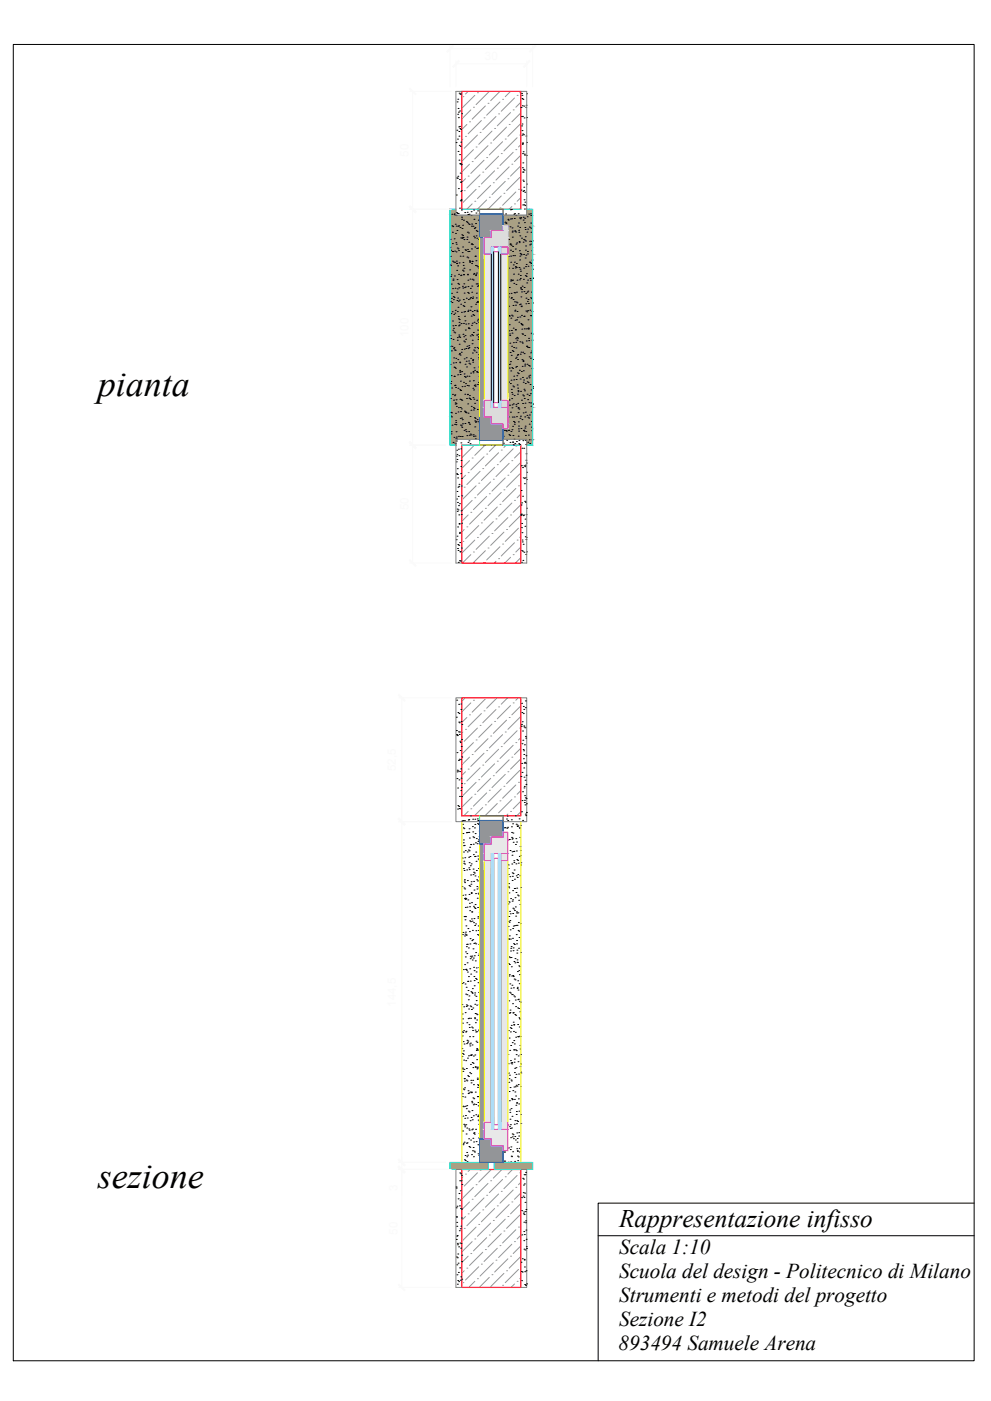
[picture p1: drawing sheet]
<svg xmlns="http://www.w3.org/2000/svg" width="420mm" height="594mm" viewBox="0 0 420 594" stroke-linecap="round" stroke-linejoin="round" font-family="sans-serif">
<defs><g id="words">
<g font-size="15.2">
<text x="41.5" y="167.9">pianta</text>
<text x="41.5" y="503.7">sezione</text>
</g>
<text font-size="10.7" x="262.5" y="520.5">Rappresentazione infisso</text>
<g font-size="9">
<text x="262.5" y="531.7">Scala 1:10</text>
<text x="262.5" y="541.9">Scuola del design - Politecnico di Milano</text>
<text x="262.5" y="552.2">Strumenti e metodi del progetto</text>
<text x="262.5" y="562.3">Sezione I2</text>
<text x="262.3" y="572.6">893494 Samuele Arena</text>
</g>
<text font-size="4.9" fill="#fafafa" x="205.6" y="18.9">35</text>
</g></defs>
<!-- layer: telaio mobile -->
<g fill="none" stroke="#939598" stroke-width=".42">
<path d="M198.5 38.7l-1.1 1.2M202.4 39.3h.1M207.5 38.7l-5.6 5.7M212 38.7l-4 4M216.5 38.7l-2.3 2.3M220.8 38.9l-.4 .4M196.2 41h.1M196.2 59l-.4 .4M197.4 57.8h.1M197.9 52.8l-2.1 2.1M199.1 51.7h.1M199.6 46.6l-3.8 3.8"/>
<path d="M200.7 45.5h.1M201.3 40.4l-5.5 5.5M202.4 57.3l-5.6 5.6M203.5 56.1h.1M204.1 51.1l-5.6 5.6M205.2 50h.1M205.8 44.9l-5.6 5.6M206.9 43.8h.1M208.6 55.6l-5.6 5.6M209.7 54.5h.1M210.3 49.4l-5.6 5.6M211.4 48.3h.1"/>
<path d="M212 43.2l-5.7 5.6M213.1 42.1h.1M214.2 59h.1M214.8 53.9l-5.6 5.6M215.9 52.8h.1M216.5 47.7l-5.7 5.7M217.6 46.6h.1M218.1 41.6l-5.6 5.6M219.3 40.4h.1M219.3 58.4l-5.7 5.6M220.4 57.3h.1M220.8 43.4l-2.1 2.1"/>
<path d="M220.8 47.9l-3.8 3.8M220.8 52.4l-5.5 5.4M197.4 75.8l-1.6 1.6M198.5 74.7h.1M199.1 69.6l-3.3 3.3M200.2 68.5h.1M200.7 63.5l-4.9 4.9M201.9 62.3h.1M203 79.2h.1M203.5 74.1l-5.6 5.6M204.7 73h.1M205.2 67.9l-5.6 5.6"/>
<path d="M206.3 66.8h.1M206.9 61.8l-5.6 5.6M208 60.6h.1M208 78.6l-5.6 5.6M209.2 77.5h.1M209.7 72.4l-5.6 5.6M210.8 71.3h.1M211.4 66.2l-5.6 5.7M212.5 65.1h.1M213.1 60.1l-5.6 5.6M214.2 76.9l-5.6 5.6M215.3 75.8h.1"/>
<path d="M215.9 70.8l-5.6 5.6M217 69.6h.1M217.6 64.6l-5.6 5.6M218.7 63.5h.1M220.4 75.2l-5.6 5.6M220.8 61.3l-1 1M220.8 65.8l-2.7 2.7M220.8 70.3l-4.3 4.4M196.8 80.8h.1M200.2 86.5l-2.3 2.2M201.3 85.3h.1M201.9 80.3l-5.7 5.6"/>
<path d="M206.3 84.8l-3.9 3.9M207.5 83.6h.1M212 88.2h.1M212.5 83.1l-5.6 5.6M213.6 82h.1M217 87.6l-1.2 1.1M218.1 86.5h.1M218.7 81.4l-5.6 5.6M219.8 80.3h.1M220.8 83.8l-1.5 1.5M220.8 88.3l-.5 .4M199.1 195.3l-3.3 3.3"/>
<path d="M200.2 194.2h.1M200.7 189.2l-4.9 4.9M203.5 199.8l-5.6 5.7M204.7 198.7h.1M205.2 193.7l-5.6 5.6M205.6 188.8l-4.3 4.3M206.3 192.5h.1M209.7 198.2l-5.6 5.6M210.1 188.8l-2.6 2.6M210.8 197h.1M211.4 192l-5.6 5.6M212.5 190.9h.1"/>
<path d="M214.6 188.8l-1 .9M215.9 196.5l-5.6 5.6M217 195.3h.1M217.6 190.3l-5.6 5.6M218.7 189.2h.1M220.8 191.6l-2.7 2.6M220.8 196l-4.3 4.4M196.8 206.6h.1M197.4 201.5l-1.6 1.6M198.5 200.4h.1M198.5 218.4l-2.7 2.6M199.6 217.2h.1"/>
<path d="M200.2 212.2l-4.4 4.3M201.3 211.1h.1M201.9 206l-5.7 5.6M203 204.9h.1M204.7 216.7l-5.6 5.6M205.8 215.6h.1M206.3 210.5l-5.6 5.6M207.5 209.4h.1M208 204.3l-5.6 5.6M209.2 203.2h.1M210.8 215l-5.6 5.6M212 213.9h.1"/>
<path d="M212.5 208.8l-5.6 5.6M213.6 207.7h.1M214.2 202.6l-5.6 5.7M215.3 201.5h.1M215.3 219.5l-5.6 5.6M216.5 218.4h.1M217 213.3l-5.6 5.6M218.1 212.2h.1M218.7 207.1l-5.6 5.6M219.8 206h.1M220.4 201l-5.6 5.6M220.8 209.5l-1.5 1.6"/>
<path d="M220.8 214l-3.2 3.2M220.8 218.5l-4.9 4.9M196.2 229.6h.1M196.8 224.5l-1 1M197.9 223.4h.1M199.6 235.2l-3.5 3.6M200.7 234.1h.1M201.3 229l-5.5 5.5M202.4 227.9h.1M203 222.9l-5.6 5.6M204.1 221.7h.1M205.2 238.6h.1"/>
<path d="M205.8 233.5l-5.3 5.3M206.9 232.4h.1M207.5 227.3l-5.6 5.7M208.6 226.2h.1M209.2 221.2l-5.7 5.6M210.3 220h.1M210.3 238l-.8 .8M211.4 236.9h.1M212 231.8l-5.7 5.6M213.1 230.7h.1M213.6 225.7l-5.6 5.6M214.8 224.5h.1"/>
<path d="M216.5 236.3l-2.5 2.5M217.6 235.2h.1M218.1 230.1l-5.6 5.7M219.3 229h.1M219.8 224l-5.6 5.6M220.8 227.5l-.4 .4M220.8 232l-2.1 2.1M220.8 236.4l-2.3 2.4M197.3 295.9l-1.5 1.5M199.6 298.1l-3.8 3.8M200.7 296.9h.1M205.8 296.4l-5.6 5.6"/>
<path d="M210.7 295.9l-4.4 4.4M211.4 299.8h.1M215.2 295.9l-2.7 2.7M216.5 299.2l-5.7 5.6M217.6 298.1h.1M219.7 295.9l-1 1M220.8 299.3l-3.8 3.8M196.2 310.4l-.4 .4M197.4 309.3h.1M197.9 304.2l-2.1 2.2M199.1 303.1h.1M200.2 319.9h.1"/>
<path d="M200.7 314.9l-4.9 4.9M201.9 313.8h.1M202.4 308.7l-5.6 5.6M203.5 307.6h.1M204.1 302.5l-5.6 5.7M205.2 301.4h.1M205.2 319.4l-5.6 5.6M206.3 318.3h.1M206.9 313.2l-5.6 5.6M208 312.1h.1M208.6 307l-5.6 5.6M209.7 305.9h.1"/>
<path d="M210.3 300.9l-5.6 5.6M211.4 317.7l-5.6 5.6M212.5 316.6h.1M213.1 311.5l-5.6 5.7M214.2 310.4h.1M214.8 305.4l-5.6 5.6M215.9 304.2h.1M217.6 316l-5.6 5.6M218.7 314.9h.1M219.3 309.9l-5.7 5.6M220.4 308.7h.1M220.8 303.8l-5.5 5.5"/>
<path d="M220.8 312.8l-1 1M220.8 317.3l-2.7 2.6M196.8 332.3h.1M197.4 327.3l-1.6 1.5M198.5 326.1h.1M199.1 321.1l-3.3 3.2M200.2 337.9l-4.4 4.4M201.3 336.8h.1M201.9 331.7l-5.7 5.6M203 330.6h.1M203.5 325.6l-5.6 5.6M204.7 324.4h.1"/>
<path d="M206.3 336.2l-5.6 5.6M207.5 335.1h.1M208 330l-5.6 5.7M209.2 328.9h.1M209.7 323.9l-5.6 5.6M210.8 322.8h.1M212 339.6h.1M212.5 334.6l-5.6 5.6M213.6 333.4h.1M214.2 328.4l-5.6 5.6M215.3 327.3h.1M215.9 322.2l-5.6 5.6"/>
<path d="M217 321.1h.1M217 339l-5.6 5.6M218.1 337.9h.1M218.7 332.9l-5.6 5.6M219.8 331.7h.1M220.4 326.7l-5.6 5.6M220.8 321.8l-4.3 4.3M220.8 335.2l-1.5 1.6M220.8 339.7l-3.2 3.3M198.5 344.1l-1.8 1.8M199.6 343h.1M204.7 342.4l-3.5 3.5"/>
<path d="M205.8 341.3h.1M210.3 345.8h.1M210.8 340.7l-5.2 5.2M215.3 345.2l-.7 .7M216.5 344.1h.1M220.8 344.2l-1.7 1.7M196.2 499l-.4 .4M197.4 497.9h.1M199.3 495.9l-.8 .9M202.4 497.3l-5.6 5.6M203.5 496.2h.1M208.3 495.9l-5.3 5.3"/>
<path d="M212.8 495.9l-3.6 3.7M214.2 499h.1M217.3 495.9l-2 2M219.3 498.4l-5.7 5.7M220.4 497.3h.1M197.4 515.8l-1.6 1.6M198.5 514.7h.1M199.1 509.7l-3.3 3.2M200.2 508.5h.1M200.7 503.5l-4.9 4.9M201.9 502.4h.1M203 519.2h.1"/>
<path d="M203.5 514.2l-5.6 5.6M204.7 513h.1M205.2 508l-5.6 5.6M206.3 506.8h.1M206.9 501.8l-5.6 5.6M208 500.7h.1M208 518.6l-5.6 5.6M209.2 517.5h.1M209.7 512.5l-5.6 5.6M210.8 511.3h.1M211.4 506.3l-5.6 5.6M212.5 505.2h.1"/>
<path d="M213.1 500.1l-5.6 5.6M214.2 517l-5.6 5.6M215.3 515.8h.1M215.9 510.8l-5.6 5.6M217 509.7h.1M217.6 504.6l-5.6 5.6M218.7 503.5h.1M220.4 515.3l-5.6 5.6M220.8 501.4l-1 1M220.8 505.9l-2.7 2.6M220.8 510.4l-4.3 4.3M196.8 520.9h.1"/>
<path d="M196.8 538.9l-1 .9M197.9 537.7h.1M198.5 532.7l-2.7 2.7M199.6 531.6h.1M200.2 526.5l-4.4 4.4M201.3 525.4h.1M201.9 520.3l-5.7 5.6M203 537.2l-5.6 5.6M204.1 536h.1M204.7 531l-5.6 5.6M205.8 529.9h.1M206.3 524.8l-5.6 5.6"/>
<path d="M207.5 523.7h.1M209.2 535.5l-5.7 5.6M210.3 534.4h.1M210.8 529.3l-5.6 5.6M212 528.2h.1M212.5 523.1l-5.6 5.6M213.6 522h.1M213.6 540l-5.6 5.6M214.8 538.9h.1M215.3 533.8l-5.6 5.6M216.5 532.7h.1M217 527.6l-5.6 5.6"/>
<path d="M218.1 526.5h.1M218.7 521.5l-5.6 5.6M219.8 520.3h.1M219.8 538.3l-5.6 5.6M220.8 523.8l-1.5 1.6M220.8 528.3l-3.2 3.3M220.8 532.8l-4.9 4.9M196.2 543.9h.1M201.3 543.3l-2.6 2.6M202.4 542.2h.1M207.5 541.6l-4.3 4.3M208.6 540.5h.1"/>
<path d="M213.1 545h.1M218.1 544.5l-1.4 1.4M219.3 543.3h.1M220.8 541.8l-.4 .4"/>
</g>
<!-- layer: muro -->
<path d="M195.8 38.7h25v50h-25zM195.8 188.8h25v50h-25zM195.8 295.9h25v50h-25zM195.8 495.9h25v50h-25z" fill="none" stroke="#f00" stroke-width=".51"/>
<!-- layer: telaio mobile -->
<g fill="none" stroke="#000" stroke-width=".42">
<path d="M194.7 39.5h.1M195 39.8h.1M195.1 39.9h.1M221.2 39.6h.1M223.2 39.8h.1M193.7 55.2h.1M193.8 43.2h.1M194 59h.1M194 48.4h.1M194.1 42.1h.1M194.2 46h.1M194.3 49.9h.1"/>
<path d="M194.4 47.6h.1M194.5 53.8h.1M194.5 55.8h.1M194.6 57.7h.1M194.8 47.1h.1M194.8 53.6h.1M194.9 54.5h.1M195.3 54.9h.1M195.7 48.2h.1M220.9 45.6h.1M221 49.5h.1M221.2 53.4h.1"/>
<path d="M221.3 40.4h.1M221.3 57.3h.1M221.3 41.8h.1M221.3 52.6h.1M221.3 55.4h.1M221.4 44.8h.1M221.5 49.4h.1M221.6 56.8h.1M221.7 42.1h.1M222 57.1h.1M222.1 45h.1M222.2 50h.1"/>
<path d="M222.9 45.5h.1M223 57.7h.1M223 44.6h.1M223.3 49.9h.1M193.4 60.5h.1M193.6 75.5h.1M193.9 75.6h.1M194.1 74.8h.1M194.2 64.2h.1M194.3 80h.1M194.6 67.9h.1M194.7 61.7h.1"/>
<path d="M194.8 76.1h.1M194.8 65.6h.1M195 69.5h.1M195 69.4h.1M195.1 73.4h.1M195.1 62.1h.1M195.2 69.5h.1M195.2 77.3h.1M195.4 60.3h.1M195.4 77.1h.1M195.6 69.9h.1M221.4 61.2h.1"/>
<path d="M221.5 71.1h.1M221.5 60.8h.1M221.5 60.6h.1M221.5 65.1h.1M221.6 73h.1M221.7 69.1h.1M221.7 76.4h.1M221.8 64.4h.1M221.8 73h.1M221.9 71.8h.1M221.9 76.9h.1M222.1 79.4h.1"/>
<path d="M222.2 72.2h.1M222.3 65.4h.1M222.4 65.8h.1M223.1 65.9h.1M223.2 78.1h.1M223.2 60.4h.1M191.6 90.9h.1M191.6 95.8h.1M191.8 98.5h.1M192 96.1h.1M192.5 90.9h.1M192.6 90.7h.1"/>
<path d="M192.9 91.2h.1M193 95.1h.1M193.1 99h.1M193.4 91.4h.1M193.4 95.9h.1M193.5 82.7h.1M193.6 90.1h.1M193.7 97.7h.1M193.9 90.5h.1M194.2 95.9h.1M194.3 90.5h.1M194.5 95.8h.1"/>
<path d="M194.8 88.3h.1M195 96.5h.1M195.1 85.1h.1M195.4 81.2h.1M195.5 84.6h.1M195.5 85.1h.1M195.6 80.7h.1M195.6 89.1h.1M195.7 92.1h.1M195.7 93h.1M195.8 99.6h.1M195.9 96.9h.1"/>
<path d="M196.1 95.5h.1M196.1 99.9h.1M196.5 93.4h.1M197 90.1h.1M197.7 94h.1M198.1 94.3h.1M198.1 90h.1M198.1 98.5h.1M198.4 91h.1M198.5 94.9h.1M198.6 98.8h.1M198.9 90.8h.1"/>
<path d="M198.9 95.2h.1M199.7 91.4h.1M199.7 89.8h.1M199.9 95.9h.1M200 95h.1M200.5 95.9h.1M200.8 89.1h.1M200.9 93h.1M201.1 96.9h.1M201.4 96.5h.1M201.6 94.8h.1M201.8 90.3h.1"/>
<path d="M201.9 97.8h.1M202.3 98.1h.1M202.5 89.4h.1M202.8 93.4h.1M214.1 94.2h.1M214.4 90.7h.1M214.5 94.6h.1M215.3 93h.1M215.5 93.3h.1M216.2 96.2h.1M216.4 92.9h.1M216.4 89h.1"/>
<path d="M216.8 88.8h.1M216.9 92.7h.1M217.1 96.7h.1M217.1 98.4h.1M217.2 98h.1M217.9 90.8h.1M218 92.6h.1M218.2 90.6h.1M218.2 97.9h.1M218.3 98h.1M218.6 98.4h.1M218.7 91.4h.1"/>
<path d="M219.5 95.9h.1M219.7 90.6h.1M219.8 94.6h.1M219.9 97.7h.1M219.9 98.5h.1M220.2 92.4h.1M220.4 96.4h.1M220.6 92.8h.1M220.8 92.3h.1M220.9 80.6h.1M221.6 86.9h.1M221.7 81.2h.1"/>
<path d="M221.8 93.3h.1M221.8 92.1h.1M222 80.8h.1M222.2 86.8h.1M222.2 84.7h.1M222.3 88.6h.1M222.3 94.4h.1M222.4 92.6h.1M222.5 81.5h.1M222.5 87.2h.1M222.5 85.7h.1M222.6 96.5h.1"/>
<path d="M222.7 97.3h.1M223.4 98.4h.1M223.5 91.9h.1M223.7 97.1h.1M224.2 90.8h.1M224.3 88.8h.1M224.4 96.3h.1M224.7 96.6h.1M224.9 90.7h.1M225 94.6h.1M225 91.3h.1M225.1 98.5h.1"/>
<path d="M225.4 96.9h.1M190.8 104.8h.1M190.8 112h.1M190.9 101.5h.1M190.9 108.7h.1M191 117.2h.1M191.1 112.6h.1M191.1 106.1h.1M191.2 116.5h.1M191.7 106.6h.1M191.8 103.3h.1M191.9 110.8h.1"/>
<path d="M192 106.7h.1M192 118.8h.1M192.1 118.3h.1M192.3 111.1h.1M192.5 101.3h.1M192.7 117h.1M192.8 106.5h.1M192.8 111.2h.1M193.3 102.9h.1M193.4 106.8h.1M193.4 103.6h.1M193.5 110.7h.1"/>
<path d="M193.6 111.6h.1M193.6 111.8h.1M193.6 114.7h.1M193.8 118.6h.1M193.8 105.2h.1M194 112.7h.1M194.2 105.5h.1M194.4 106.3h.1M194.4 116.3h.1M194.6 111.5h.1M195.1 108.6h.1M195.3 116.9h.1"/>
<path d="M195.3 100.9h.1M195.5 116.7h.1M195.8 101h.1M196 107.1h.1M196 100.8h.1M196.1 114.6h.1M196.1 104.7h.1M196.3 108.6h.1M196.3 111.3h.1M196.4 100.7h.1M196.4 112.5h.1M196.4 114.9h.1"/>
<path d="M196.5 116.5h.1M196.7 101.6h.1M196.7 113.7h.1M197.2 105.9h.1M197.4 106.1h.1M197.9 101.5h.1M198 109h.1M198 100.5h.1M198.2 116.3h.1M198.2 116.5h.1M198.2 105.8h.1M198.3 106.7h.1"/>
<path d="M198.4 118.8h.1M198.4 109.3h.1M198.7 102.7h.1M198.9 106.6h.1M199 110.5h.1M199.1 110.9h.1M199.1 111.2h.1M199.1 114.4h.1M199.3 118.4h.1M199.8 103.5h.1M199.9 105.6h.1M199.9 103.4h.1"/>
<path d="M199.9 111.8h.1M200.1 110.8h.1M200.1 110.9h.1M200.2 118.4h.1M200.3 103.7h.1M200.6 118.7h.1M200.7 116.3h.1M200.8 100.2h.1M200.9 115.9h.1M201.2 100.8h.1M201.3 104.7h.1M201.4 108.6h.1"/>
<path d="M201.5 108.7h.1M201.6 112.6h.1M201.6 116.9h.1M201.7 116.5h.1M201.8 110.6h.1M201.8 100h.1M202 115.8h.1M202.1 105.3h.1M202.1 101h.1M202.1 112.8h.1M202.5 113.1h.1M202.7 105.2h.1"/>
<path d="M203 101.6h.1M203 113.7h.1M215.5 108.8h.1M215.7 101.6h.1M215.7 113.7h.1M216.3 103.4h.1M216.3 103.6h.1M216.4 106.1h.1M216.5 119.2h.1M216.5 108.6h.1M216.5 111.2h.1M216.6 118.7h.1"/>
<path d="M216.7 104h.1M217 119h.1M217.2 100.6h.1M217.3 106.6h.1M217.3 104.5h.1M217.3 113.8h.1M217.3 118.8h.1M217.5 108.4h.1M217.6 112.3h.1M217.7 116.2h.1M218.1 111.2h.1M218.2 108.4h.1"/>
<path d="M218.4 113.6h.1M218.5 105.6h.1M218.5 113h.1M218.7 103.5h.1M218.9 113.4h.1M218.9 111.7h.1M219.1 103h.1M219.2 118.8h.1M219.7 116.3h.1M220 113.4h.1M220.1 102.4h.1M220.1 102.9h.1"/>
<path d="M220.2 106.3h.1M220.3 118.7h.1M220.3 110.2h.1M220.4 108.6h.1M220.4 100h.1M220.5 114.1h.1M220.5 107.5h.1M220.6 118.1h.1M220.6 116.8h.1M220.7 115h.1M220.9 107.8h.1M220.9 108h.1"/>
<path d="M221.1 101h.1M221.8 102.7h.1M221.9 118.4h.1M222 107.9h.1M222 101.5h.1M222 113.7h.1M222.4 101.8h.1M222.6 109.4h.1M222.7 100.4h.1M222.7 116.9h.1M222.8 106.1h.1M222.8 113.1h.1"/>
<path d="M222.8 102.2h.1M222.8 104.3h.1M223 108.2h.1M223.1 112.1h.1M223.1 117.2h.1M223.2 116h.1M223.3 120h.1M223.6 107.7h.1M223.6 106.6h.1M223.7 118.8h.1M223.9 112.9h.1M224.4 111.2h.1"/>
<path d="M224.5 102.3h.1M224.6 103.8h.1M224.6 111.3h.1M224.7 118.1h.1M224.8 118.8h.1M225 111.6h.1M225.1 103.5h.1M225.3 102.4h.1M225.3 111.7h.1M225.4 106.3h.1M225.5 112.7h.1M225.5 110.3h.1"/>
<path d="M225.6 102.2h.1M225.7 114.2h.1M225.7 117.9h.1M225.8 118.1h.1M191 127.8h.1M191.2 133h.1M191.3 120.5h.1M191.4 126.5h.1M191.5 124.4h.1M191.6 128.3h.1M191.7 132.2h.1M191.8 136.1h.1"/>
<path d="M191.9 122.4h.1M192 138.1h.1M192.2 125.8h.1M192.2 127.1h.1M192.3 139.2h.1M192.3 133.3h.1M192.5 126.1h.1M192.8 132.8h.1M192.9 122.3h.1M193 131.6h.1M193.1 138h.1M193.7 123.9h.1"/>
<path d="M193.7 127.4h.1M193.9 132.1h.1M193.9 122.5h.1M194 126.4h.1M194.1 120.2h.1M194.1 130.3h.1M194.3 134.2h.1M194.3 127.8h.1M194.4 135.2h.1M194.4 138.1h.1M194.5 120.5h.1M194.6 122h.1"/>
<path d="M194.7 136.7h.1M194.7 137.8h.1M194.8 135.5h.1M194.8 127.3h.1M195.3 129h.1M195.5 137.2h.1M195.6 132.4h.1M196.1 121.4h.1M196.2 122.1h.1M196.3 129.6h.1M196.4 127.1h.1M196.5 137.2h.1"/>
<path d="M196.6 120.4h.1M196.7 132.3h.1M196.7 129.9h.1M196.8 124.3h.1M196.9 128.2h.1M196.9 122h.1M196.9 134.1h.1M197 132.1h.1M197.2 136h.1M197.3 139.9h.1M197.3 121.7h.1M197.5 137.4h.1"/>
<path d="M197.7 126.5h.1M198.3 124h.1M198.3 132.1h.1M198.4 121.5h.1M198.5 131.6h.1M198.5 137.3h.1M198.6 127h.1M198.6 139h.1M198.6 139.2h.1M198.6 124.3h.1M198.9 139.4h.1M199.2 126.7h.1"/>
<path d="M199.3 131.6h.1M199.4 122.3h.1M199.5 126.2h.1M199.7 130.1h.1M199.8 134h.1M199.9 137.9h.1M200 123.9h.1M200 121.3h.1M200.2 137.1h.1M200.2 132.1h.1M200.3 126.5h.1M200.4 126h.1"/>
<path d="M200.5 133.4h.1M200.9 133.8h.1M201 136.7h.1M201.1 131.7h.1M201.6 129h.1M201.8 120.4h.1M201.8 137.2h.1M201.9 126.3h.1M202 124.3h.1M202.1 128.2h.1M202.1 131.6h.1M202.2 132.2h.1"/>
<path d="M202.4 136.1h.1M202.4 120.4h.1M202.4 121.4h.1M202.4 127.8h.1M202.5 140h.1M202.6 135.4h.1M202.8 121h.1M202.8 128.2h.1M203 136.7h.1M203.2 121.9h.1M203.3 134.1h.1M215.4 122h.1"/>
<path d="M215.5 126h.1M215.6 124.5h.1M215.7 129.9h.1M215.8 133.8h.1M215.9 121.9h.1M215.9 137.7h.1M215.9 134.1h.1M216.6 134.9h.1M216.7 124.4h.1M216.7 126.5h.1M216.8 126.2h.1M216.9 133.7h.1"/>
<path d="M217.2 134h.1M217.5 129.5h.1M217.5 127h.1M217.6 139.2h.1M217.9 120.2h.1M218 124.1h.1M218.1 128h.1M218.2 131.9h.1M218.3 124.2h.1M218.3 131.5h.1M218.4 135.8h.1M218.5 139.9h.1"/>
<path d="M218.5 139.7h.1M218.6 129.4h.1M218.7 120.6h.1M218.8 128.1h.1M219 123.9h.1M219 135.6h.1M219.2 132.1h.1M219.2 128.4h.1M219.4 134.5h.1M220 136.6h.1M220.2 129.2h.1M220.4 134.4h.1"/>
<path d="M220.6 129h.1M220.7 122h.1M220.8 122.5h.1M220.8 137.2h.1M220.8 125.9h.1M221 129.8h.1M221 130h.1M221 137.5h.1M221.1 133.7h.1M221.1 123.8h.1M221.1 122.8h.1M221.2 137.6h.1"/>
<path d="M221.2 139.6h.1M221.4 121.4h.1M221.4 137.8h.1M222.1 134.2h.1M222.1 123.7h.1M222.2 121.9h.1M222.3 134.1h.1M222.3 139.4h.1M222.9 124.4h.1M223 128.8h.1M223 131.9h.1M223 126.4h.1"/>
<path d="M223.2 139.4h.1M223.4 132.2h.1M223.5 123.9h.1M223.6 127.8h.1M223.7 131.7h.1M223.8 123.5h.1M223.8 135.6h.1M223.9 127h.1M223.9 139.1h.1M224 139.2h.1M224 139.5h.1M224 128.7h.1"/>
<path d="M224.6 131.5h.1M224.8 133.8h.1M224.9 126.3h.1M225.1 133.9h.1M225.3 123.9h.1M225.3 126.6h.1M225.5 132.1h.1M225.7 128.5h.1M190.8 142.3h.1M190.9 154.5h.1M190.9 146.7h.1M191.1 143.5h.1"/>
<path d="M191.3 159.3h.1M191.4 148.8h.1M191.6 146.9h.1M192 140h.1M192.1 143.9h.1M192.2 153.9h.1M192.2 147.8h.1M192.3 151.8h.1M192.4 140.8h.1M192.5 147.4h.1M192.5 155.7h.1M192.5 159.6h.1"/>
<path d="M192.6 159.6h.1M192.6 148.4h.1M192.7 155.8h.1M192.8 141.1h.1M193 148.5h.1M193.1 156.2h.1M193.2 153.8h.1M193.2 151.9h.1M193.9 143.2h.1M193.9 144.3h.1M194 158.9h.1M194.1 152.5h.1"/>
<path d="M194.5 142.1h.1M194.6 142.8h.1M194.7 150.2h.1M194.7 146h.1M194.8 149.9h.1M194.8 157.8h.1M194.9 153.6h.1M194.9 157h.1M194.9 153.8h.1M194.9 143h.1M195 150.6h.1M195.1 157.7h.1"/>
<path d="M195.1 158.8h.1M195.5 149.4h.1M195.7 157.6h.1M195.8 148.2h.1M196.3 141.8h.1M196.6 142.8h.1M196.6 144.6h.1M196.8 158.6h.1M196.8 152.2h.1M196.8 148.1h.1M196.9 159.6h.1M197 145h.1"/>
<path d="M197.2 142.3h.1M197.2 154.5h.1M197.3 160h.1M197.4 143.9h.1M197.5 147.8h.1M197.6 153.2h.1M197.7 151.7h.1M197.8 155.6h.1M197.9 159.5h.1M197.9 146.8h.1M198.5 147.8h.1M198.7 153.1h.1"/>
<path d="M198.7 146.6h.1M198.8 147.4h.1M198.8 159.5h.1M198.8 154h.1M199.2 154.4h.1M199.4 142.4h.1M199.5 158.2h.1M199.6 151.9h.1M200 141.9h.1M200.2 145.8h.1M200.2 144.3h.1M200.3 149.7h.1"/>
<path d="M200.3 152.8h.1M200.4 153.6h.1M200.4 142.3h.1M200.4 152.5h.1M200.5 157.5h.1M200.6 158.1h.1M200.7 141h.1M200.8 148.4h.1M201 156h.1M201.1 148.8h.1M201.2 147.5h.1M201.2 157h.1"/>
<path d="M201.9 149.4h.1M202.1 142.1h.1M202.1 157.6h.1M202.2 157.9h.1M202.3 147.3h.1M202.6 143.9h.1M202.6 141.7h.1M202.7 142.8h.1M202.7 147.8h.1M202.9 151.7h.1M202.9 150.4h.1M203 155.6h.1"/>
<path d="M203 157.9h.1M203.1 143.2h.1M203.1 152.5h.1M203.1 159.5h.1M215.6 154.6h.1M215.8 140.3h.1M215.9 156.1h.1M216 141.6h.1M216.1 142.3h.1M216.2 145.5h.1M216.2 154.4h.1M216.3 149.5h.1"/>
<path d="M216.4 153.4h.1M216.5 157.3h.1M216.8 150.7h.1M216.8 140.2h.1M216.9 146.8h.1M217 155.9h.1M217.1 141.2h.1M217.2 148.7h.1M217.3 156.2h.1M217.5 149h.1M217.6 145.3h.1M217.8 147.4h.1"/>
<path d="M217.8 159.5h.1M218.6 151.9h.1M218.6 143.7h.1M218.6 155.7h.1M218.7 145.2h.1M218.7 147.6h.1M218.9 151.5h.1M219 155.4h.1M219.1 143.1h.1M219.1 159.3h.1M219.2 144.2h.1M219.3 150.6h.1"/>
<path d="M219.4 158.1h.1M219.4 152.5h.1M219.5 143.4h.1M219.5 150.3h.1M219.7 158.4h.1M220.2 157h.1M220.4 144.9h.1M220.6 150.2h.1M220.9 149.3h.1M221.1 157.5h.1M221.2 145h.1M221.3 152.5h.1"/>
<path d="M221.3 141.6h.1M221.4 155.3h.1M221.5 145.5h.1M221.6 149.4h.1M221.6 141.7h.1M221.7 152.8h.1M221.7 153.3h.1M221.9 157.2h.1M222.2 150h.1M222.4 155.2h.1M222.5 142.3h.1M222.5 154.4h.1"/>
<path d="M223.1 144.6h.1M223.3 146.8h.1M223.3 146.9h.1M223.5 154.5h.1M223.6 147.2h.1M224.1 143.5h.1M224.1 155h.1M224.1 147.4h.1M224.1 159.5h.1M224.2 144.5h.1M224.2 147.4h.1M224.4 151.3h.1"/>
<path d="M224.5 155.2h.1M224.6 159.1h.1M224.9 151.9h.1M225 149.6h.1M225.2 141.3h.1M225.4 148.9h.1M225.5 156.3h.1M225.5 144.2h.1M225.6 141.6h.1M225.7 152.4h.1M191 169h.1M191.1 162.7h.1"/>
<path d="M191.1 176.4h.1M191.1 174.9h.1M191.1 161.7h.1M191.4 175.1h.1M191.4 176.8h.1M191.5 164.5h.1M191.8 167.2h.1M192.3 169.7h.1M192.7 167.8h.1M192.7 163.5h.1M192.7 179.9h.1M192.9 167.4h.1"/>
<path d="M192.9 163.4h.1M193 171.3h.1M193 170.8h.1M193.1 175.3h.1M193.2 164.3h.1M193.2 178.4h.1M193.2 179.2h.1M193.4 169.5h.1M193.4 171.2h.1M193.5 172.3h.1M194.1 164.6h.1M194.2 174.7h.1"/>
<path d="M194.3 172.9h.1M194.9 165.2h.1M195 169.3h.1M195.1 177.4h.1M195.1 172.8h.1M195.2 161.6h.1M195.2 174.6h.1M195.3 165.6h.1M195.4 169.5h.1M195.6 173.4h.1M195.7 177.3h.1M195.8 169.7h.1"/>
<path d="M195.9 163.9h.1M196 178h.1M196.1 179.7h.1M196.5 162.1h.1M196.9 174.3h.1M197 163.8h.1M197.1 167.2h.1M197.1 179.6h.1M197.2 174.6h.1M197.4 162.7h.1M197.4 174.8h.1M197.5 175h.1"/>
<path d="M197.8 169h.1M198 163.4h.1M198.2 167.4h.1M198.2 167.2h.1M198.3 171.3h.1M198.4 175.2h.1M198.6 179.1h.1M198.6 163.6h.1M198.8 179.4h.1M198.8 168.8h.1M199 167.8h.1M199 161.6h.1"/>
<path d="M199.1 179.9h.1M199.1 169.1h.1M199.3 176.6h.1M199.5 169.4h.1M199.7 174h.1M199.8 172.3h.1M200.5 164.6h.1M200.5 168.6h.1M200.7 161.4h.1M200.7 172.9h.1M200.7 173.8h.1M200.8 165.3h.1"/>
<path d="M200.9 169.3h.1M201 173.2h.1M201 163.4h.1M201.2 177.1h.1M201.2 171h.1M201.3 178.5h.1M201.4 163.2h.1M201.4 163.8h.1M201.5 177.4h.1M201.5 179h.1M201.7 178.8h.1M202.1 169.7h.1"/>
<path d="M202.3 177.9h.1M202.4 173.6h.1M202.4 163.1h.1M202.6 178.9h.1M202.8 162.1h.1M203.2 165.4h.1M203.2 163.5h.1M203.2 168.2h.1M203.3 172.9h.1M215.4 161.9h.1M215.5 169.3h.1M215.5 162.1h.1"/>
<path d="M215.7 176.9h.1M215.9 169.6h.1M216.1 171.8h.1M216.4 162.6h.1M216.4 174.8h.1M216.7 161.2h.1M216.8 165.1h.1M216.9 166.4h.1M216.9 169h.1M217.1 172.9h.1M217.1 171.7h.1M217.2 167.2h.1"/>
<path d="M217.2 176.9h.1M217.4 163.7h.1M217.6 171.3h.1M217.7 178.7h.1M217.8 161.1h.1M217.8 164h.1M217.9 176.8h.1M218 167.7h.1M218 179.9h.1M218.1 179.1h.1M218.8 171.5h.1M218.8 172.3h.1"/>
<path d="M218.8 160.9h.1M219 176.7h.1M219.3 163.2h.1M219.4 167.1h.1M219.5 164.6h.1M219.5 171.1h.1M219.6 165.7h.1M219.6 175h.1M219.7 166.1h.1M219.7 172.8h.1M219.7 173.1h.1M219.8 178.9h.1"/>
<path d="M220 173.5h.1M220.4 177.4h.1M220.5 160.7h.1M220.6 176.5h.1M220.7 165.9h.1M221.1 169.7h.1M221.3 177.9h.1M221.5 160.1h.1M221.5 171.1h.1M221.6 167.5h.1M221.8 175.1h.1M221.8 162.1h.1"/>
<path d="M222 167.9h.1M222 161.1h.1M222.1 165.1h.1M222.3 169h.1M222.4 165.7h.1M222.4 172.9h.1M222.5 176.8h.1M222.6 171h.1M222.7 162.6h.1M222.7 174.8h.1M223.3 160.4h.1M223.4 176.1h.1"/>
<path d="M223.5 167.2h.1M223.5 161.9h.1M223.7 169.5h.1M223.8 176.9h.1M223.9 162.3h.1M224.2 177.3h.1M224.2 170.7h.1M224.3 160.2h.1M224.3 167.7h.1M224.4 179.9h.1M224.5 176h.1M224.7 163h.1"/>
<path d="M224.9 167h.1M225 170.9h.1M225.1 172.3h.1M225.1 174.8h.1M225.1 165.4h.1M225.3 178.7h.1M225.7 163.9h.1M225.7 171.3h.1M225.8 164.6h.1M191.2 184h.1M191.3 183.1h.1M191.7 180.3h.1"/>
<path d="M192.1 187.6h.1M192.5 185.5h.1M192.9 188.1h.1M193.3 185.9h.1M193.3 180.1h.1M193.4 183.1h.1M193.4 195.8h.1M193.5 193.4h.1M193.5 187h.1M193.5 185.3h.1M193.6 190.9h.1M193.6 186.2h.1"/>
<path d="M193.7 192.7h.1M193.7 194.8h.1M193.9 198.7h.1M194.3 190.5h.1M194.4 185h.1M194.6 193.2h.1M195.2 185.1h.1M195.2 180.2h.1M195.4 197.8h.1M195.4 190.3h.1M195.4 187.8h.1M195.5 195.3h.1"/>
<path d="M195.6 180.6h.1M195.8 181.2h.1M195.9 185.1h.1M196.8 182.5h.1M197.4 182.2h.1M197.6 183h.1M197.9 184.7h.1M198.4 187.6h.1M198.7 183h.1M198.8 186.9h.1M199 184.6h.1M199.3 188.1h.1"/>
<path d="M199.4 184.1h.1M199.8 184.4h.1M200.6 184.4h.1M200.7 185h.1M201.3 181h.1M201.4 184.9h.1M201.5 186h.1M203.1 182.5h.1M213.4 185h.1M213.5 188h.1M213.7 182.5h.1M214.3 182.6h.1"/>
<path d="M214.7 182.8h.1M214.8 186.7h.1M215.4 182.4h.1M215.7 182.5h.1M215.8 184.3h.1M216.1 184.7h.1M216.2 187.6h.1M216.6 183h.1M217.1 182.2h.1M217.3 187.4h.1M217.3 180.8h.1M217.4 187.6h.1"/>
<path d="M217.5 184.7h.1M217.6 188.6h.1M217.9 186.3h.1M218.3 188.1h.1M218.9 187.2h.1M219.7 185h.1M219.8 181.9h.1M219.8 180.7h.1M219.9 182.8h.1M219.9 188.1h.1M220 186.7h.1M220.3 188.5h.1"/>
<path d="M220.9 181.7h.1M221 197.5h.1M221.3 190.1h.1M221.5 198.3h.1M221.7 186.9h.1M221.9 182.5h.1M222.1 182.4h.1M222.1 190.1h.1M222.2 197.5h.1M222.2 182.9h.1M222.5 181.5h.1M222.5 197.9h.1"/>
<path d="M222.6 180.7h.1M222.7 197.2h.1M222.7 186.7h.1M222.8 184.6h.1M222.9 188.5h.1M222.9 183h.1M223 195.1h.1M223 192.4h.1M223.1 196.4h.1M223.7 187.6h.1M224 184.5h.1M224.4 186.5h.1"/>
<path d="M224.6 188.1h.1M225.3 181.1h.1M225.4 182.6h.1M225.5 186.5h.1M193.6 200.9h.1M193.6 211.6h.1M193.7 201.1h.1M193.7 208.4h.1M193.8 215.9h.1M193.8 216.8h.1M193.9 201.2h.1M194 213.1h.1"/>
<path d="M194 202.7h.1M194.1 206.6h.1M194.2 216.2h.1M194.3 210.5h.1M194.4 214.4h.1M194.5 206.2h.1M194.5 218.3h.1M194.6 205.4h.1M194.8 213.6h.1M195.3 200.9h.1M195.5 216.6h.1M195.5 206.1h.1"/>
<path d="M195.6 218.1h.1M195.7 202.8h.1M195.8 210.3h.1M220.9 218.5h.1M220.9 218.1h.1M220.9 214.1h.1M220.9 208h.1M221.1 218.1h.1M221.2 213.2h.1M221.6 210.4h.1M221.8 218.6h.1M221.8 202.6h.1"/>
<path d="M222 218.4h.1M222.3 202.8h.1M222.3 205.1h.1M222.4 212.6h.1M222.8 212.9h.1M222.8 213h.1M222.9 202.5h.1M223 218.2h.1M223.2 203.4h.1M223.2 215.5h.1M223.3 200.3h.1M193.4 228.9h.1"/>
<path d="M193.7 227.4h.1M194 232.6h.1M194 223.4h.1M194.1 230.9h.1M194.2 233.4h.1M194.3 238.5h.1M194.5 231.2h.1M194.6 222h.1M194.7 222.2h.1M194.8 237.8h.1M194.8 226.2h.1M194.8 225.8h.1"/>
<path d="M194.9 230.1h.1M195 234h.1M195.2 237.9h.1M195.6 232.4h.1M195.7 221.9h.1M221.1 223.8h.1M221.1 233.5h.1M221.1 238.5h.1M221.2 222h.1M221.3 225.9h.1M221.3 229h.1M221.4 229.8h.1"/>
<path d="M221.6 233.7h.1M221.7 237.6h.1M221.8 230.8h.1M222.1 234.2h.1M222.6 223.2h.1M222.6 220.1h.1M222.7 227.6h.1M222.9 235.1h.1M223 228.8h.1M223.1 227.9h.1M223.2 234h.1M193.6 296.9h.1"/>
<path d="M194.5 298.7h.1M195.4 298.5h.1M221.2 298.2h.1M221.9 299.6h.1M222.7 297.2h.1M193.5 304.1h.1M193.5 309.8h.1M193.6 311.6h.1M193.7 311.6h.1M193.7 319.1h.1M193.9 311.9h.1M194.1 302.1h.1"/>
<path d="M194.4 310.3h.1M194.5 306.2h.1M194.6 302.6h.1M194.7 311.4h.1M194.7 306.5h.1M194.8 310.4h.1M195 314.3h.1M195.1 318.2h.1M195.1 314.9h.1M195.4 300.8h.1M195.5 306h.1M195.5 316.6h.1"/>
<path d="M195.7 313.5h.1M195.8 307.2h.1M221 308h.1M221.1 307.2h.1M221.3 302.1h.1M221.3 315.4h.1M221.4 306.1h.1M221.5 310h.1M221.7 313.9h.1M221.8 317.8h.1M221.9 302.6h.1M222 318.4h.1"/>
<path d="M222.1 300.8h.1M222.1 307.8h.1M222.1 319.9h.1M222.2 308.3h.1M222.3 315.8h.1M222.5 308.6h.1M222.7 300.1h.1M222.7 312.3h.1M222.9 313h.1M193.7 330.2h.1M193.8 327.3h.1M193.8 326.6h.1"/>
<path d="M194 334.2h.1M194.2 326.9h.1M194.4 322.5h.1M194.6 330.7h.1M194.7 322h.1M194.8 337.7h.1M194.9 327.2h.1M195.2 322.1h.1M195.4 326h.1M195.4 335.3h.1M195.5 330h.1M195.6 333.9h.1"/>
<path d="M195.7 332.3h.1M195.7 337.8h.1M195.8 321h.1M220.9 329.2h.1M221.2 323.7h.1M221.3 339.5h.1M221.3 327.5h.1M221.5 335.7h.1M221.9 321.7h.1M222 325.6h.1M222.2 334.1h.1M222.2 329.6h.1"/>
<path d="M222.2 323.6h.1M222.3 333.5h.1M222.4 339.4h.1M222.4 323.3h.1M222.4 337.4h.1M222.6 330.8h.1M222.7 338.3h.1M222.8 323.6h.1M223 320.5h.1M223 332.6h.1M223 328.7h.1M223.1 338.6h.1"/>
<path d="M194 343.1h.1M194.1 341.6h.1M194.5 342h.1M194.6 342.9h.1M195 343h.1M195.8 348.1h.1M196.1 349.5h.1M196.3 353.5h.1M196.3 348h.1M196.3 351h.1M196.4 357.4h.1M196.5 356.2h.1"/>
<path d="M196.5 358.6h.1M196.7 351.4h.1M196.8 358.5h.1M196.9 348h.1M197.7 353.1h.1M197.9 353h.1M198.5 353h.1M198.6 347.7h.1M198.7 347.5h.1M198.8 353h.1M198.9 351.4h.1M199 355.4h.1"/>
<path d="M199.1 359.3h.1M199.5 346h.1M199.6 358.1h.1M200.3 350.5h.1M200.4 347.4h.1M200.4 352.8h.1M200.5 354.9h.1M200.6 358h.1M200.9 355.2h.1M201.2 351.1h.1M201.3 349.6h.1M201.3 347.4h.1"/>
<path d="M201.5 353.5h.1M201.6 357.4h.1M201.9 355.6h.1M202.3 357.8h.1M202.4 347.3h.1M202.4 349.2h.1M202.6 347.9h.1M202.6 356.8h.1M202.8 356.1h.1M202.8 349.6h.1M203.2 352.4h.1M213.8 351h.1"/>
<path d="M214.1 351h.1M214.7 347.3h.1M214.9 351.2h.1M215 346h.1M215.2 350.8h.1M215.3 347.9h.1M215.4 356.1h.1M216 356h.1M216.8 347.6h.1M216.8 350.6h.1M216.9 355.1h.1M216.9 353h.1"/>
<path d="M217.1 355.8h.1M217.2 355.4h.1M217.3 349.3h.1M217.5 353.2h.1M217.6 357.2h.1M218.5 345.9h.1M218.5 358.1h.1M218.7 355.6h.1M218.8 349.5h.1M219 357.1h.1M219.2 349.8h.1M219.3 350.5h.1"/>
<path d="M219.6 350.2h.1M220.1 347.2h.1M220.1 351h.1M220.2 351.1h.1M220.3 355.1h.1M220.5 359h.1M220.6 350.1h.1M221.1 344.2h.1M221.6 347.9h.1M222.3 340.3h.1M222.6 341.3h.1M222.7 345.2h.1"/>
<path d="M222.9 345.9h.1M223.2 340.8h.1M223.2 344.5h.1M195.8 376h.1M196 363.9h.1M196.1 379.6h.1M196.5 368.3h.1M196.5 361.3h.1M196.6 366h.1M196.6 365.2h.1M196.7 376.5h.1M196.8 369.1h.1"/>
<path d="M196.8 373.6h.1M196.9 373h.1M197 374.3h.1M197 366.4h.1M197 377h.1M197 363.7h.1M197.2 379.5h.1M197.3 360.7h.1M197.9 368.9h.1M198.1 361.2h.1M198.1 373.4h.1M198.6 360.4h.1"/>
<path d="M198.7 363.5h.1M198.7 368h.1M198.8 375.5h.1M198.8 379.3h.1M198.9 365.8h.1M198.9 360.8h.1M198.9 368.7h.1M199.2 375.8h.1M199.2 363.2h.1M199.4 367.1h.1M199.5 371h.1M199.7 374.9h.1"/>
<path d="M199.7 373.9h.1M199.8 366.3h.1M199.8 378.9h.1M199.8 378.5h.1M200.5 370.9h.1M200.6 368.5h.1M200.7 362.4h.1M200.8 369.9h.1M200.8 373.8h.1M201 377.4h.1M201.1 370.2h.1M201.2 363.2h.1"/>
<path d="M201.4 371.4h.1M201.5 363.1h.1M201.6 378.9h.1M201.7 361.3h.1M201.8 365.2h.1M202 369.1h.1M202.1 373.1h.1M202.2 376h.1M202.2 377h.1M202.4 373.5h.1M202.5 363h.1M202.7 378.8h.1"/>
<path d="M202.7 364.3h.1M202.8 368.3h.1M202.9 371.8h.1M203 379.3h.1M203 376.5h.1M203.1 364.6h.1M215.3 366.6h.1M215.4 366.9h.1M215.5 368.3h.1M215.5 370.8h.1M215.6 376.1h.1M215.7 374.7h.1"/>
<path d="M215.7 376.5h.1M215.8 378.6h.1M216.2 371.7h.1M216.2 360.7h.1M217 366.4h.1M217.1 362.7h.1M217.1 361.2h.1M217.1 373.4h.1M217.2 370.1h.1M217.2 371.6h.1M217.3 377.7h.1M217.5 370.5h.1"/>
<path d="M217.7 361.1h.1M217.8 365h.1M217.9 361h.1M217.9 365.8h.1M218 368.9h.1M218 376.8h.1M218.1 372.8h.1M218.2 376.7h.1M218.7 366.3h.1M218.8 378.5h.1M218.9 371.4h.1M218.9 360.8h.1"/>
<path d="M219.1 376.6h.1M219.1 364.5h.1M219.3 372.1h.1M219.4 379.5h.1M219.5 364.8h.1M219.5 370.8h.1M219.7 366h.1M219.7 379.9h.1M220.2 363.2h.1M220.4 371.4h.1M220.6 362.9h.1M220.6 360.6h.1"/>
<path d="M220.7 366.8h.1M220.7 376.4h.1M220.8 365.9h.1M196.1 396.3h.1M196.3 395.4h.1M196.8 388.7h.1M196.9 381.1h.1M196.9 396.9h.1M197.1 388.6h.1M197.1 390h.1M197.2 380.9h.1M197.2 396.1h.1"/>
<path d="M197.3 381.4h.1M197.3 384.8h.1M197.3 395.3h.1M197.4 388.7h.1M197.5 381.1h.1M197.5 392.6h.1M197.5 396.4h.1M197.7 396.5h.1M198 384.7h.1M198.3 381.6h.1M198.4 393.8h.1M199 395h.1"/>
<path d="M199 383h.1M199.1 384.5h.1M199.1 390.5h.1M199.1 386.2h.1M199.3 398h.1M199.5 390.8h.1M199.9 389.7h.1M199.9 382.8h.1M200 386.7h.1M200 398.9h.1M200.2 390.6h.1M200.3 394.5h.1"/>
<path d="M200.4 398.4h.1M200.7 384.3h.1M200.8 391.2h.1M200.9 389.5h.1M201 384.9h.1M201.2 392.4h.1M201.3 399.9h.1M201.4 385.2h.1M201.4 383.6h.1M201.6 391.8h.1M201.8 394.7h.1M202.3 380.9h.1"/>
<path d="M202.4 396.3h.1M202.5 384.8h.1M202.6 389.3h.1M202.6 388.7h.1M202.7 392.6h.1M202.8 394.5h.1M202.9 396.6h.1M203.1 388.7h.1M203.2 386.8h.1M203.3 396.9h.1M203.3 394.3h.1M215.4 383.3h.1"/>
<path d="M215.4 392.9h.1M215.5 382.3h.1M215.5 390.7h.1M215.6 398.1h.1M215.7 398.3h.1M215.7 388.6h.1M215.9 391.1h.1M215.9 382.5h.1M215.9 396.8h.1M216 386.5h.1M216.2 390.4h.1M216.3 394.3h.1"/>
<path d="M216.3 387.5h.1M216.4 398.2h.1M216.5 381h.1M217.1 382.1h.1M217.3 397.9h.1M217.3 381.6h.1M217.4 387.4h.1M217.4 393.7h.1M217.4 385.1h.1M217.6 392.7h.1M217.8 385.5h.1M218.1 386.1h.1"/>
<path d="M218.2 392.5h.1M218.4 380.7h.1M218.5 384.6h.1M218.6 388.5h.1M218.7 392.4h.1M218.9 396.3h.1M219 386.7h.1M219 387.2h.1M219 398.8h.1M219.2 392.4h.1M219.6 387.1h.1M219.7 394.5h.1"/>
<path d="M219.8 391.2h.1M219.9 381.8h.1M220 394.9h.1M220.1 397.5h.1M220.4 383.5h.1M220.6 391.7h.1M195.9 417h.1M196.3 416.7h.1M196.5 411.2h.1M197 409h.1M197.2 417.3h.1M197.3 405.8h.1"/>
<path d="M197.4 403.6h.1M197.5 411h.1M197.6 418.6h.1M197.7 401.4h.1M197.8 400.4h.1M197.8 411.4h.1M197.9 404.4h.1M198 408.3h.1M198.2 412.2h.1M198.2 400.4h.1M198.3 416.1h.1M198.6 402h.1"/>
<path d="M198.6 414.1h.1M199.2 410.8h.1M199.2 400.3h.1M199.4 406.5h.1M199.4 416h.1M199.4 405.5h.1M199.6 413.1h.1M199.8 405.8h.1M200.1 405.4h.1M200.2 407.1h.1M200.3 419.2h.1M200.5 402.4h.1"/>
<path d="M200.7 406.3h.1M200.8 410.2h.1M200.9 400h.1M200.9 414.1h.1M201 411.6h.1M201 415.8h.1M201 418h.1M201.1 405.3h.1M201.5 407.5h.1M201.6 414.9h.1M201.7 403.9h.1M201.7 400.2h.1"/>
<path d="M201.9 412.2h.1M201.9 410.4h.1M202 415.3h.1M202.7 416.7h.1M202.8 405.1h.1M203 410.3h.1M203 400.5h.1M203.1 404.4h.1M203.2 408.3h.1M203.3 409h.1M215.6 408.6h.1M215.8 405.7h.1"/>
<path d="M215.8 413.9h.1M215.9 413.3h.1M216 409h.1M216.1 406.1h.1M216.2 417.2h.1M216.5 403.3h.1M216.5 402.1h.1M216.6 419h.1M216.7 406h.1M216.7 401.4h.1M216.8 409.9h.1M216.9 413.9h.1"/>
<path d="M217.1 417.8h.1M217.4 413.7h.1M217.5 403.1h.1M217.6 401.9h.1M217.6 414.1h.1M217.7 418.9h.1M217.7 400.1h.1M217.9 407.7h.1M218 415.2h.1M218.1 400.5h.1M218.3 408.3h.1M218.3 406.5h.1"/>
<path d="M218.4 415.5h.1M219 400.2h.1M219.1 404.1h.1M219.2 402.9h.1M219.2 407h.1M219.3 408.1h.1M219.3 419.2h.1M219.3 418.7h.1M219.4 412h.1M219.4 408.1h.1M219.5 415.9h.1M219.6 419.8h.1"/>
<path d="M219.8 402.1h.1M219.9 409.6h.1M220 411.6h.1M220.1 417.1h.1M220.2 413.3h.1M220.3 409.9h.1M220.6 403.9h.1M195.8 426h.1M195.9 437.5h.1M195.9 430h.1M196 439.3h.1M196.1 433.9h.1"/>
<path d="M196.1 432h.1M196.2 437.8h.1M196.6 437.1h.1M196.6 426.9h.1M197.2 429.4h.1M197.4 437.6h.1M197.4 421.5h.1M197.6 437.3h.1M197.7 426.8h.1M197.7 426.1h.1M197.9 433.7h.1M198 421.8h.1"/>
<path d="M198.1 426.5h.1M198.4 420h.1M198.5 431.9h.1M198.6 423.9h.1M198.7 427.9h.1M198.8 431.8h.1M198.8 422.3h.1M198.8 434.5h.1M199 435.7h.1M199.1 439.6h.1M199.3 426.6h.1M199.5 431.8h.1"/>
<path d="M199.6 426.9h.1M199.7 420.5h.1M199.9 428.1h.1M199.9 435.5h.1M200 420.8h.1M200.2 421.2h.1M200.3 435.9h.1M200.3 437h.1M200.5 427.4h.1M200.5 439.6h.1M201.2 421.9h.1M201.2 431.6h.1"/>
<path d="M201.2 432h.1M201.3 421h.1M201.3 425.8h.1M201.4 436.8h.1M201.4 429.8h.1M201.6 433.7h.1M201.7 437.6h.1M201.8 422.5h.1M201.9 429.9h.1M201.9 424.3h.1M202.1 426.2h.1M202.1 437.5h.1"/>
<path d="M202.1 432.5h.1M202.3 430.3h.1M202.9 437.1h.1M202.9 420.8h.1M203.1 436.6h.1M203.1 426.1h.1M215.5 437h.1M215.7 424.4h.1M215.9 429.6h.1M216 420.8h.1M216.2 429.4h.1M216.2 428.3h.1"/>
<path d="M216.3 435.8h.1M216.4 437.6h.1M216.4 421.1h.1M216.7 436.1h.1M216.8 434.8h.1M216.9 421.8h.1M217.2 421.7h.1M217.3 425.6h.1M217.4 429.5h.1M217.6 433.4h.1M217.6 429.4h.1M217.7 437.4h.1"/>
<path d="M217.8 434.7h.1M217.8 422.3h.1M217.8 434.5h.1M218.2 422.7h.1M218.3 430.2h.1M218.5 424h.1M218.5 437.7h.1M218.6 426.8h.1M218.6 439.8h.1M218.6 430.5h.1M219.4 427.4h.1M219.5 434.4h.1"/>
<path d="M219.5 439.5h.1M219.5 423.9h.1M219.7 439.7h.1M219.8 423.7h.1M219.9 427.6h.1M220 431.6h.1M220.1 435.5h.1M220.2 424.6h.1M220.2 431.9h.1M220.3 439.4h.1M220.4 429.1h.1M220.4 432.1h.1"/>
<path d="M220.5 439.6h.1M220.6 424.9h.1M195.8 444.7h.1M195.9 448.1h.1M196 452.9h.1M196.1 446.7h.1M196.1 453.3h.1M196.2 454.3h.1M196.3 441.7h.1M196.4 447.1h.1M196.5 445.6h.1M196.6 449.5h.1"/>
<path d="M196.7 453.4h.1M196.8 442.7h.1M196.8 457.4h.1M196.9 458.4h.1M197.4 449.8h.1M197.6 458h.1M197.7 453.1h.1M197.8 442.5h.1M198 458.3h.1M198 441.1h.1M198.2 442.2h.1M198.2 448.7h.1"/>
<path d="M198.3 456.1h.1M198.4 441.5h.1M198.6 447.7h.1M198.6 456.5h.1M199.1 442.7h.1M199.1 454.9h.1M199.2 443.5h.1M199.3 447.4h.1M199.5 451.4h.1M199.5 442.3h.1M199.6 455.3h.1M199.6 458.1h.1"/>
<path d="M199.7 447.6h.1M199.7 459.2h.1M199.8 447.2h.1M200.1 443.1h.1M200.2 450.5h.1M200.4 458.1h.1M200.5 452.7h.1M200.6 450.9h.1M200.7 447.8h.1M200.7 459.9h.1M201.3 447.4h.1M201.5 452.3h.1"/>
<path d="M201.6 452.6h.1M201.8 441.5h.1M201.9 445.4h.1M202.1 449.3h.1M202.1 444.7h.1M202.1 444.9h.1M202.2 453.3h.1M202.2 442h.1M202.3 457.2h.1M202.3 452.9h.1M202.4 457.7h.1M202.4 452.5h.1"/>
<path d="M202.4 460h.1M202.5 445.3h.1M203.1 457.4h.1M203.2 452.4h.1M203.3 441.8h.1M215.3 447.2h.1M215.5 451.1h.1M215.6 455h.1M215.7 458.9h.1M215.8 457.4h.1M215.9 440.2h.1M216 455.9h.1"/>
<path d="M216.1 445.4h.1M216.4 449.7h.1M216.5 443.3h.1M216.6 450.8h.1M216.6 458h.1M216.8 458.4h.1M216.9 450.5h.1M217 451.1h.1M217.2 442.1h.1M217.7 445.2h.1M217.8 441.3h.1M218 445.2h.1"/>
<path d="M218 450.4h.1M218 442.7h.1M218.1 449.1h.1M218.1 454.8h.1M218.2 453h.1M218.3 456.9h.1M218.5 445.2h.1M218.7 452.7h.1M218.8 455.6h.1M218.8 447.2h.1M218.9 445.5h.1M219.6 450.2h.1"/>
<path d="M219.7 447.8h.1M219.7 459.9h.1M219.8 455.4h.1M220.4 443.3h.1M220.5 452.3h.1M220.5 444.8h.1M220.5 447.2h.1M220.7 451.1h.1M220.7 447.2h.1M220.8 454.6h.1M220.8 455.1h.1M196 463.8h.1"/>
<path d="M196.1 465h.1M196.2 479.6h.1M196.2 469.1h.1M196.2 473.3h.1M196.3 461.7h.1M196.5 469.3h.1M196.6 476.8h.1M196.7 462.1h.1M197 461.3h.1M197 477.1h.1M197 477.8h.1M197 474.2h.1"/>
<path d="M197.1 465.2h.1M197.2 469.1h.1M197.3 473h.1M197.5 476.9h.1M197.7 470.1h.1M197.9 468.8h.1M197.9 478.3h.1M198.1 474.1h.1M198.4 462.5h.1M198.5 463.7h.1M198.6 471.2h.1M198.7 478.7h.1"/>
<path d="M198.8 463.5h.1M198.9 471.5h.1M198.9 479.2h.1M199.3 463.1h.1M199.3 475.2h.1M199.8 473.9h.1M199.8 463.3h.1M199.8 463.1h.1M200 467h.1M200 479.1h.1M200.1 467.6h.1M200.1 470.9h.1"/>
<path d="M200.2 474.8h.1M200.3 478.8h.1M200.5 465.6h.1M200.6 468.5h.1M200.7 473.1h.1M200.9 465.9h.1M200.9 468.2h.1M201.5 463.1h.1M201.6 478.9h.1M201.7 468.3h.1M201.7 472.7h.1M202.4 465h.1"/>
<path d="M202.5 461.1h.1M202.5 473.5h.1M202.6 473.2h.1M202.6 465h.1M202.6 467.5h.1M202.7 468.9h.1M202.7 475h.1M202.8 460.3h.1M202.8 472.8h.1M203 476.8h.1M203.1 475.3h.1M215.3 477.1h.1"/>
<path d="M215.8 462.8h.1M216 466.8h.1M216 477.8h.1M216.1 470.7h.1M216.2 471.7h.1M216.2 474.6h.1M216.2 461.2h.1M216.4 478.5h.1M216.4 476.9h.1M216.7 470.1h.1M216.9 478.3h.1M216.9 465.8h.1"/>
<path d="M217.1 466.3h.1M217.1 473.4h.1M217.2 466.1h.1M217.4 462.5h.1M217.9 460.9h.1M218 476.7h.1M218.1 466.2h.1M218.3 463h.1M218.3 475.2h.1M218.5 460.8h.1M218.6 464.7h.1M218.7 468.7h.1"/>
<path d="M218.8 460.2h.1M218.8 472.6h.1M218.9 471.3h.1M219 476.5h.1M219 467.8h.1M219.1 467.6h.1M219.1 475.2h.1M219.2 460.6h.1M219.5 475.6h.1M219.8 466h.1M219.9 468.1h.1M220 471.2h.1"/>
<path d="M220.6 460.6h.1M220.7 472.7h.1M220.8 476.3h.1M191.1 493.9h.1M192.9 495.5h.1M193.2 495.6h.1M193.6 495.7h.1M194.7 495.6h.1M194.9 497.4h.1M195.3 497.7h.1M195.5 494.5h.1M195.6 493.1h.1"/>
<path d="M195.7 498.4h.1M196.3 485.4h.1M196.3 495.4h.1M196.4 484.8h.1M196.5 493.6h.1M196.8 484.3h.1M196.9 491.8h.1M197.2 490h.1M197.3 492.1h.1M197.6 480.9h.1M197.7 484.8h.1M197.9 488.7h.1"/>
<path d="M197.9 490.5h.1M198 492.6h.1M198 484.6h.1M198.3 489.8h.1M198.7 482.9h.1M198.8 486.2h.1M199 493.7h.1M199.1 495h.1M199.2 486.5h.1M199.5 483.4h.1M199.6 495.6h.1M199.9 489.6h.1"/>
<path d="M200.1 494.8h.1M200.3 488h.1M200.5 482.7h.1M200.6 486.6h.1M200.7 490.5h.1M200.8 480.6h.1M200.8 484.2h.1M200.9 494.4h.1M201 480.3h.1M201 488.1h.1M201 495.6h.1M201.1 480.9h.1"/>
<path d="M201.2 488.5h.1M201.8 494.6h.1M201.9 484.1h.1M202 493.1h.1M202.6 485.4h.1M202.7 489.3h.1M202.8 493.6h.1M202.9 482.5h.1M203 490h.1M203.1 480.7h.1M203.2 484.6h.1M204.5 494.3h.1"/>
<path d="M205.6 494.1h.1M205.9 495.6h.1M206.1 494.4h.1M210 493.6h.1M211.1 493.4h.1M211.5 494.2h.1M212.2 495.6h.1M212.7 493.2h.1M213.6 492.4h.1M213.8 488.5h.1M213.9 488.5h.1M214 492.4h.1"/>
<path d="M214.6 493h.1M215.4 494h.1M215.5 493.6h.1M215.5 492.8h.1M215.6 486.8h.1M216.3 487.5h.1M216.5 482.4h.1M216.5 492.7h.1M216.6 486.3h.1M216.7 490.3h.1M216.9 494.2h.1M216.9 490.5h.1"/>
<path d="M217.2 480.8h.1M217.2 482.1h.1M217.3 488.4h.1M217.4 495.8h.1M217.5 481.2h.1M217.7 482.8h.1M218.2 492.5h.1M218.3 481.9h.1M218.5 483.4h.1M218.6 495.5h.1M219.1 487.1h.1M219.1 480.4h.1"/>
<path d="M219.2 484.3h.1M219.3 487.9h.1M219.3 482.8h.1M219.4 488.2h.1M219.4 490.2h.1M219.5 492.2h.1M219.7 490.6h.1M219.9 481.7h.1M219.9 480.3h.1M220.1 487h.1M220.2 488.5h.1M220.9 493h.1"/>
<path d="M221.6 499.7h.1M221.8 493.6h.1M222 500h.1M222.1 494.2h.1M222.2 498.1h.1M222.6 498.1h.1M222.8 497.1h.1M223.5 494.1h.1M223.9 494.4h.1M224.9 495.5h.1M193.4 503.3h.1M193.4 503.8h.1"/>
<path d="M193.4 512.2h.1M193.5 516h.1M193.6 516.1h.1M193.6 518.3h.1M193.7 520h.1M193.7 511.5h.1M194.2 508.4h.1M194.6 506.1h.1M194.8 511.3h.1M194.9 500.7h.1M195.1 508.9h.1M195.1 504.9h.1"/>
<path d="M195.2 512.4h.1M195.4 520h.1M195.5 500.7h.1M195.6 512.7h.1M195.6 516.5h.1M195.8 502.3h.1M221.1 507.9h.1M221.2 513.4h.1M221.8 507.2h.1M221.8 505.7h.1M221.9 514.7h.1M221.9 502.5h.1"/>
<path d="M222 513.9h.1M222.1 518.3h.1M222.2 507.7h.1M222.2 515h.1M222.3 502h.1M222.4 505.9h.1M222.6 509.9h.1M222.7 513.8h.1M222.8 518.5h.1M222.8 517.7h.1M223 512.9h.1M193.5 525.6h.1"/>
<path d="M193.6 533h.1M193.7 524.2h.1M193.7 536.3h.1M193.8 523.9h.1M193.9 533.4h.1M193.9 527.2h.1M194 527.8h.1M194.1 531.7h.1M194.2 535.6h.1M194.3 539.6h.1M194.4 528.7h.1M194.7 521.9h.1"/>
<path d="M194.9 537.6h.1M195 527.1h.1M195.1 521.1h.1M195.3 529.3h.1M195.5 527.4h.1M195.7 535h.1M195.8 532.2h.1M220.9 535.2h.1M221 539.2h.1M221.3 523.6h.1M221.4 533.8h.1M221.4 539.4h.1"/>
<path d="M222.1 522.2h.1M222.1 526.1h.1M222.2 529.7h.1M222.2 534h.1M222.3 534.3h.1M222.3 523.5h.1M222.3 537.2h.1M222.5 539.3h.1M222.5 530h.1M223 521.6h.1M223 538.9h.1M223.1 525.5h.1"/>
<path d="M223.1 528.7h.1M223.2 529.4h.1M193.7 540.6h.1M193.9 544.5h.1M194.1 543h.1M194.5 543.5h.1M195.1 542.9h.1M195.4 541.4h.1M195.8 542.4h.1M221.2 543.1h.1M222.4 544.7h.1M222.8 545.1h.1"/>
<path d="M223.3 544.4h.1"/>
</g>
<!-- layer: proiezioni -->
<path d="M203.3 100.7v76.1M205.3 107.8v61.9M215.3 107.8v61.9M195.8 348.4v144.5M203.3 345.9v147M220.8 348.4v144.5M205.3 364.9v111M215.3 364.9v111" fill="none" stroke="#ff0" stroke-width=".42"/>
<!-- layer: controtelaio -->
<path d="M203.3 88.7h10v2.1h-10zM203.3 186.7h10v2.1h-10zM203.3 345.9h10v2h-10zM203.3 492.9h10" fill="none" stroke="#0f0" stroke-width=".42"/>
<!-- layer: lastre -->
<path d="M193.3 88.7h-2.5v100.1h2.5M195.8 88.7h7.5M213.3 88.7h7.5M223.3 88.7h2.5v100.1h-2.5M195.8 188.8h7.5M213.3 188.8h7.5M190.8 492.9h16.3v3h-16.3zM209.6 492.9h16.2v3h-16.2z" fill="none" stroke="#0ff" stroke-width=".42"/>
<!-- layer: telaio mobile -->
<g fill="#a9a084" stroke="#a9a084" stroke-width=".42">
<path d="M223.3 88.7l2.5 2.5v-2.5zM223.3 88.7l2.5 2.5h-2.5z"/>
<path d="M190.8 88.7l2.5 2.5v-2.5zM190.8 88.7l2.5 2.5h-2.5z"/>
<path d="M213.3 91.2l12.5 4.6v-4.6zM213.3 91.2l12.5 4.6h-12.5z"/>
<path d="M190.8 91.2l12.5 9.5v-9.5zM190.8 91.2l12.5 9.5h-12.5z"/>
<path d="M215.3 95.8l10.5 8.9v-8.9zM215.3 95.8l10.5 8.9h-10.5z"/>
<path d="M215.3 104.7l10.5 3.1v-3.1zM215.3 104.7l10.5 3.1h-10.5z"/>
<path d="M215.3 107.8l10.5 61.9v-61.9zM215.3 107.8l10.5 61.9h-10.5z"/>
<path d="M215.3 169.7l10.5 3.1v-3.1zM215.3 169.7l10.5 3.1h-10.5z"/>
<path d="M190.8 100.7l12.5 76.1v-76.1zM190.8 100.7l12.5 76.1h-12.5z"/>
<path d="M215.3 172.8l10.5 9v-9zM215.3 172.8l10.5 9h-10.5z"/>
<path d="M213.3 181.8l12.5 4.5v-4.5zM213.3 181.8l12.5 4.5h-12.5z"/>
<path d="M190.8 176.8l12.5 9.5v-9.5zM190.8 176.8l12.5 9.5h-12.5z"/>
<path d="M223.3 186.3l2.5 2.5v-2.5zM223.3 186.3l2.5 2.5h-2.5z"/>
<path d="M190.8 186.3l2.5 2.5v-2.5zM190.8 186.3l2.5 2.5h-2.5z"/>
<path d="M209.6 492.9l16.2 3v-3zM209.6 492.9l16.2 3h-16.2z"/>
<path d="M190.8 492.9l16.3 3v-3zM190.8 492.9l16.3 3h-16.3z"/>
</g>
<!-- layer: telaio fisso -->
<path d="M203.3 90.8h10v6.9h-5v3h-5zM203.3 176.8h5v2.9h5v7h-10zM203.3 347.9h10v7h-5v3h-5zM203.3 482.9h5v3h5v7h-10z" fill="none" stroke="#00f" stroke-width=".42"/>
<!-- layer: telaio mobile -->
<path d="M205.3 100.7h3v-3h5v-1.9h2v8.9h-7v3.1h-3zM209.3 104.7v2.1h2v-2.1M212.3 104.7v3.1h3v-3.1M205.3 169.7h3v3.1h7v9h-2v-2.1h-5v-2.9h-3zM209.3 172.8v-2.1h2v2.1M212.3 172.8v-3.1h3v3.1M205.3 357.9h3v-3h5v-2h2v9h-7v3h-3zM209.3 361.9v2h2v-2M212.3 361.9v3h3v-3M205.3 475.9h3v3h7v9h-2v-2h-5v-3h-3zM209.3 478.9v-2h2v2M212.3 478.9v-3h3v3" fill="none" stroke="#f0f" stroke-width=".42"/>
<g fill="#939598" stroke="#939598" stroke-width=".42">
<path d="M203.3 90.8l10 5v-5zM203.3 90.8l10 5h-10z"/>
<path d="M203.3 95.8l10 1.9v-1.9zM203.3 95.8l10 1.9h-10z"/>
<path d="M203.3 97.7l5 3v-3zM203.3 97.7l5 3h-5z"/>
<path d="M203.3 100.7l2 7.1v-7.1zM203.3 100.7l2 7.1h-2z"/>
<path d="M203.3 107.8l2 61.9v-61.9zM203.3 107.8l2 61.9h-2z"/>
<path d="M203.3 169.7l2 7.1v-7.1zM203.3 169.7l2 7.1h-2z"/>
<path d="M203.3 176.8l5 2.9v-2.9zM203.3 176.8l5 2.9h-5z"/>
<path d="M203.3 179.7l10 6.6v-6.6zM203.3 179.7l10 6.6h-10z"/>
<path d="M203.3 186.3l10 .4v-.4zM203.3 186.3l10 .4h-10z"/>
<path d="M203.3 347.9l10 5v-5zM203.3 347.9l10 5h-10z"/>
<path d="M203.3 352.9l10 2v-2zM203.3 352.9l10 2h-10z"/>
<path d="M203.3 354.9l5 3v-3zM203.3 354.9l5 3h-5z"/>
<path d="M203.3 357.9l2 7v-7zM203.3 357.9l2 7h-2z"/>
<path d="M203.3 364.9l2 111v-111zM203.3 364.9l2 111h-2z"/>
<path d="M203.3 475.9l2 7v-7zM203.3 475.9l2 7h-2z"/>
<path d="M203.3 482.9l5 3v-3zM203.3 482.9l5 3h-5z"/>
<path d="M203.3 485.9l10 7v-7zM203.3 485.9l10 7h-10z"/>
</g>
<!-- layer: intonaco -->
<g fill="#e8e8e8" stroke="#e8e8e8" stroke-width=".42">
<path d="M212.3 107.8l3 61.9v-61.9zM212.3 107.8l3 61.9h-3z"/>
<path d="M205.3 107.8l3 61.9v-61.9zM205.3 107.8l3 61.9h-3z"/>
<path d="M213.3 352.9l2 2v-2zM213.3 352.9l2 2h-2z"/>
<path d="M208.3 354.9l7 3v-3zM208.3 354.9l7 3h-7z"/>
<path d="M205.3 357.9l10 4v-4zM205.3 357.9l10 4h-10z"/>
<path d="M212.3 361.9l3 3v-3zM212.3 361.9l3 3h-3z"/>
<path d="M205.3 361.9l3 3v-3zM205.3 361.9l3 3h-3z"/>
<path d="M212.3 364.9l3 111v-111zM212.3 364.9l3 111h-3z"/>
<path d="M205.3 364.9l3 111v-111zM205.3 364.9l3 111h-3z"/>
<path d="M212.3 475.9l3 3v-3zM212.3 475.9l3 3h-3z"/>
<path d="M205.3 475.9l3 3v-3zM205.3 475.9l3 3h-3z"/>
<path d="M205.3 478.9l10 4v-4zM205.3 478.9l10 4h-10z"/>
<path d="M208.3 482.9l7 3v-3zM208.3 482.9l7 3h-7z"/>
<path d="M213.3 485.9l2 2v-2zM213.3 485.9l2 2h-2z"/>
</g>
<!-- layer: vetro -->
<path d="M208.3 107.8v61.9M209.3 106.8v63.9M211.3 106.8v63.9M212.3 107.8v61.9M208.3 364.9v111M209.3 363.9v113M211.3 363.9v113M212.3 364.9v111M413 510.2h-159.4v66.8M253.6 524h159.4" fill="none" stroke="#000" stroke-width=".42"/>
<!-- layer: intonaco -->
<path d="M195.8 38.7h-2.5v52.5h10v-2.5M220.8 38.7h2.5v52.5h-10v-2.5M203.3 186.3h-10v52.5h2.5M213.3 188.8v-2.5h10v52.5h-2.5M195.8 295.9h-2.5v52.5h10M220.8 295.9h2.5v52.5h-10v-2.5M195.8 495.9h-2.5v50h2.5M220.8 495.9h2.5v50h-2.5" fill="none" stroke="#808080" stroke-width=".42"/>
<g fill="#dcdcdc" stroke="#dcdcdc" stroke-width=".42">
<path d="M213.3 95.8l2 1.9v-1.9zM213.3 95.8l2 1.9h-2z"/>
<path d="M208.3 97.7l7 3v-3zM208.3 97.7l7 3h-7z"/>
<path d="M205.3 100.7l10 4v-4zM205.3 100.7l10 4h-10z"/>
<path d="M212.3 104.7l3 3.1v-3.1zM212.3 104.7l3 3.1h-3z"/>
<path d="M205.3 104.7l3 3.1v-3.1zM205.3 104.7l3 3.1h-3z"/>
<path d="M212.3 169.7l3 3.1v-3.1zM212.3 169.7l3 3.1h-3z"/>
<path d="M205.3 169.7l3 3.1v-3.1zM205.3 169.7l3 3.1h-3z"/>
<path d="M205.3 172.8l10 4v-4zM205.3 172.8l10 4h-10z"/>
<path d="M208.3 176.8l7 2.9v-2.9zM208.3 176.8l7 2.9h-7z"/>
<path d="M213.3 179.7l2 2.1v-2.1zM213.3 179.7l2 2.1h-2z"/>
</g>
<!-- layer: telaio mobile -->
<g fill="#adddf7" stroke="#adddf7" stroke-width=".42">
<path d="M211.3 104.7l1 66v-66zM211.3 104.7l1 66h-1z"/>
<path d="M211.3 170.7l1 2.1v-2.1zM211.3 170.7l1 2.1h-1z"/>
<path d="M208.3 104.7l1 68.1v-68.1zM208.3 104.7l1 68.1h-1z"/>
<path d="M211.3 361.9l1 117v-117zM211.3 361.9l1 117h-1z"/>
<path d="M208.3 361.9l1 117v-117zM208.3 361.9l1 117h-1z"/>
</g>
<!-- layer: quote -->
<g fill="none" stroke="#fafafa" stroke-width=".42">
<path d="M190.8 19.4v17.3M225.8 19.4v17.3M173.7 38.7h17.6M175 38.7v200.1M190.8 20.7h35M193.3 25.8v10.9M193.3 27.1h30M223.3 25.8v10.9M173.7 88.7h17.6M173.7 188.8h15.1M173.7 238.8h17.6M169.1 295.9h22.2"/>
<path d="M170.3 295.9v210.8M169.1 348.4h22.2M169.1 495.9h22.2M169.1 492.9h19.7M170.3 495.9v50M169.1 545.9h22.2"/>
</g>
<!-- layer: 0 -->
<g fill="#fafafa" stroke="#fafafa" stroke-width=".42">
<path d="M168.9 494.8l2.5 2.5 .3-.3zM169.2 494.5l2.5 2.5-2.8-2.2z"/>
<path d="M169.2 544.5l-.3 .3 2.8 2.2zM168.9 544.8l2.8 2.2-.3 .3z"/>
<path d="M169.2 491.5l-.3 .3 2.8 2.2zM168.9 491.8l2.8 2.2-.3 .3z"/>
<path d="M168.9 494.8l2.5 2.5 .3-.3zM169.2 494.5l2.5 2.5-2.8-2.2z"/>
<path d="M169.2 491.5l-.3 .3 2.8 2.2zM168.9 491.8l2.8 2.2-.3 .3z"/>
<path d="M168.9 347.3l2.5 2.5 .3-.3zM168.9 347.3l.3-.3 2.5 2.5z"/>
<path d="M169.2 347l-.3 .3 2.8 2.2zM168.9 347.3l2.8 2.2-.3 .3z"/>
<path d="M168.9 294.8l2.5 2.5 .3-.3zM169.2 294.5l2.5 2.5-2.8-2.2z"/>
<path d="M194.4 25.7l-2.2 2.8 2.5-2.5zM194.4 25.7l-2.2 2.8-.3-.3z"/>
<path d="M221.9 28.2l.3 .3 2.2-2.8zM224.4 25.7l.3 .3-2.5 2.5z"/>
<path d="M224.4 21.8l.3 .2 2.2-2.7zM226.9 19.3l.3 .3-2.5 2.4z"/>
<path d="M191.9 19.3l-2.2 2.7 2.5-2.4zM191.9 19.3l-2.2 2.7-.3-.2z"/>
<path d="M173.6 37.6l2.5 2.5 .2-.2zM173.6 37.6l.2-.2 2.5 2.5z"/>
<path d="M173.6 87.6l2.7 2.3-2.5-2.5zM173.6 87.6l2.7 2.3-.2 .2z"/>
<path d="M173.6 87.6l2.5 2.5 .2-.2zM173.6 87.6l.2-.2 2.5 2.5z"/>
<path d="M173.8 187.4l-.2 .2 2.7 2.3zM173.6 187.6l2.7 2.3-.2 .2z"/>
<path d="M173.6 187.6l2.5 2.5 .2-.2zM173.6 187.6l.2-.2 2.5 2.5z"/>
<path d="M173.6 237.6l2.7 2.3-2.5-2.5zM173.6 237.6l2.7 2.3-.2 .2z"/>
</g>
<path d="M5.6 18.9h407.4v558.1h-407.4z" fill="none" stroke="#000" stroke-width=".42"/>
<use href="#words"/>
</svg>
